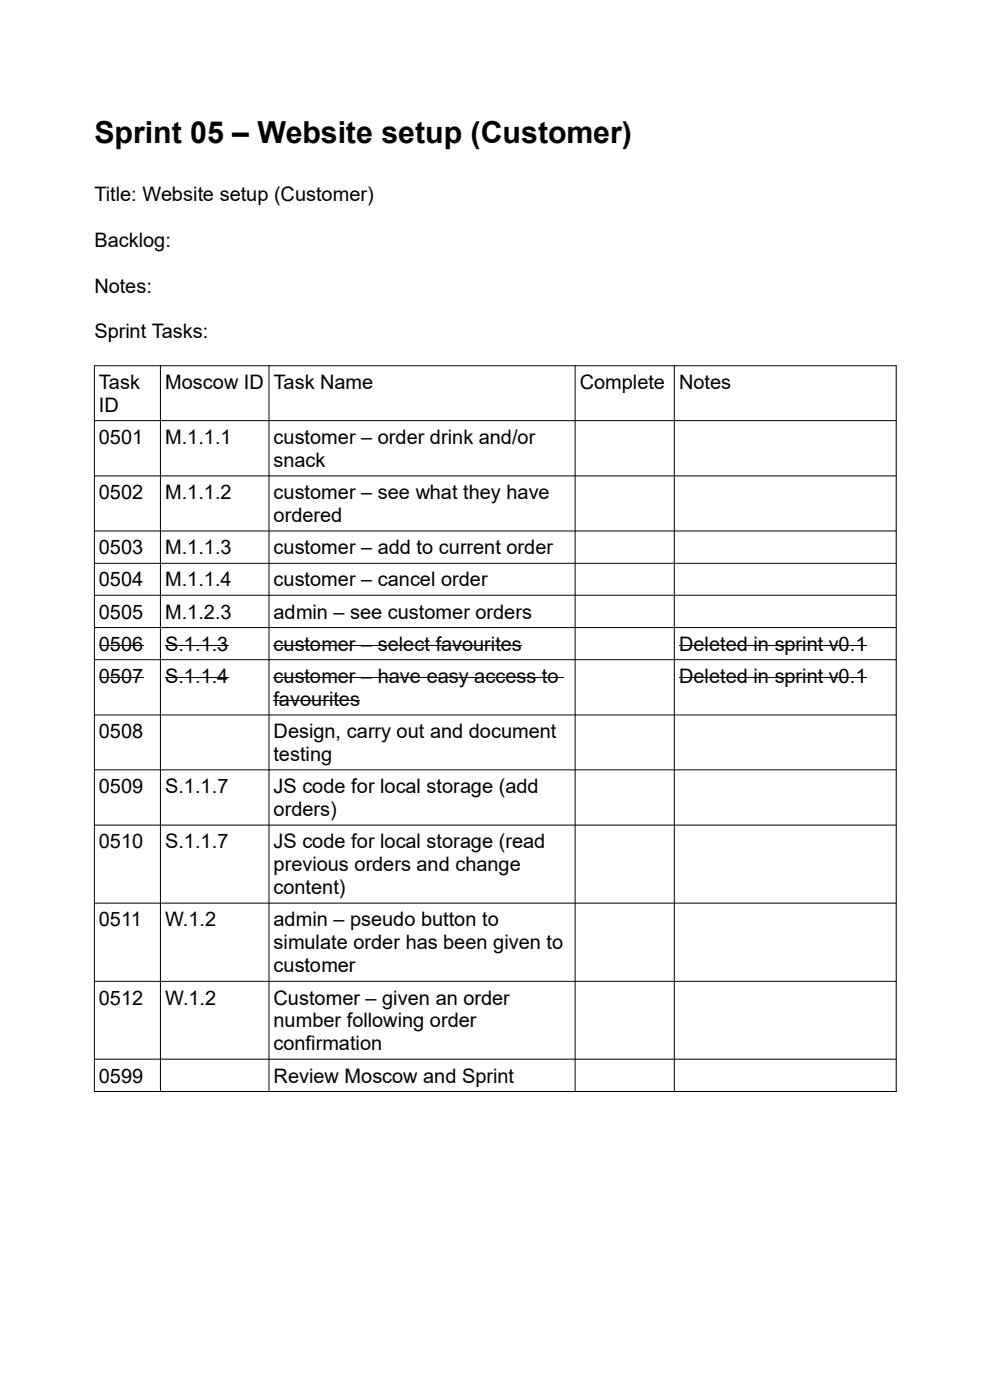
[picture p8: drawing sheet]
<svg xmlns="http://www.w3.org/2000/svg" width="210mm" height="297mm" viewBox="0 0 210 297" stroke-linecap="round" stroke-linejoin="round" font-family="sans-serif">
<defs><g id="words">
<text font-size="6.4" x="20" y="30.3">Sprint 05 – Website setup (Customer)</text>
<g font-size="4.2">
<text x="20" y="42.6">Title: Website setup (Customer)</text>
<text x="20" y="52.3">Backlog:</text>
<text x="20" y="62.1">Notes:</text>
<text x="20" y="71.8">Sprint Tasks:</text>
<text x="21" y="82.5">Task</text>
<text x="35.1" y="82.5">Moscow ID Task Name</text>
<text x="123" y="82.5">Complete</text>
<text x="144" y="82.5">Notes</text>
<text x="21" y="87.4">ID</text>
<text x="21" y="94.2">0501</text>
<text x="35.1" y="94.2">M.1.1.1</text>
<text x="58.1" y="94.2">customer – order drink and/or</text>
<text x="58" y="99.1">snack</text>
<text x="21" y="105.9">0502</text>
<text x="35.1" y="105.9">M.1.1.2</text>
<text x="58.1" y="105.9">customer – see what they have</text>
<text x="58" y="110.8">ordered</text>
<text x="21" y="117.6">0503</text>
<text x="35.1" y="117.6">M.1.1.3</text>
<text x="58.1" y="117.6">customer – add to current order</text>
<text x="21" y="124.4">0504</text>
<text x="35.1" y="124.4">M.1.1.4</text>
<text x="58.1" y="124.4">customer – cancel order</text>
<text x="21" y="131.2">0505</text>
<text x="35.1" y="131.2">M.1.2.3</text>
<text x="58.1" y="131.2">admin – see customer orders</text>
<text x="21" y="138.1">0506</text>
<text x="35.1" y="138.1">S.1.1.3</text>
<text x="58" y="138.1">customer – select favourites</text>
<text x="144.1" y="138.1">Deleted in sprint v0.1</text>
<text x="21" y="144.9">0507</text>
<text x="35.1" y="144.9">S.1.1.4</text>
<text x="58" y="144.9">customer – have easy access to</text>
<text x="58" y="149.8">favourites</text>
<text x="144.1" y="144.9">Deleted in sprint v0.1</text>
<text x="21" y="156.6">0508</text>
<text x="58" y="161.5">testing</text>
<text x="58.1" y="156.6">Design, carry out and document</text>
<text x="21" y="168.3">0509</text>
<text x="35.1" y="168.3">S.1.1.7</text>
<text x="58" y="173.1">orders)</text>
<text x="58.1" y="168.3">JS code for local storage (add</text>
<text x="21" y="180">0510</text>
<text x="35.1" y="180">S.1.1.7</text>
<text x="58" y="184.9">previous orders and change</text>
<text x="58.1" y="180">JS code for local storage (read</text>
<text x="58" y="189.7">content)</text>
<text x="21" y="196.6">0511</text>
<text x="35.1" y="196.6">W.1.2</text>
<text x="58" y="196.6">admin – pseudo button to</text>
<text x="58" y="201.4">simulate order has been given to</text>
<text x="58" y="206.3">customer</text>
<text x="21" y="213.1">0512</text>
<text x="35.1" y="213.1">W.1.2</text>
<text x="58" y="213.1">Customer – given an order</text>
<text x="58" y="218">number following order</text>
<text x="58" y="222.8">confirmation</text>
<text x="21" y="229.7">0599</text>
<text x="58.1" y="229.7">Review Moscow and Sprint</text>
</g>
</g></defs>
<g fill="none" stroke="#000" stroke-width=".21">
<path d="M20 77.6h170.1M20 77.6v154M34 77.6v154M57.1 77.6v154M122 77.6v154M143 77.6v154M190.1 77.6v154M20 89.2h170.1M20 101h170.1M20 112.6h170.1M20 119.5h170.1M20 126.3h170.1"/>
<path d="M20 133.1h170.1M20 140h170.1M21 137h9.4M35.1 137h13.4M58 137h52.7M144.1 137h39.8M20 151.7h170.1M21 143.8h9.4M35.1 143.8h13.4M58 143.8h61.7M58 148.7h18.4M144.1 143.8h39.8"/>
<path d="M20 163.3h170.1M20 175h170.1M20 191.6h170.1M20 208.2h170.1M20 224.7h170.1M20 231.6h170.1"/>
</g>
<use href="#words"/>
</svg>
